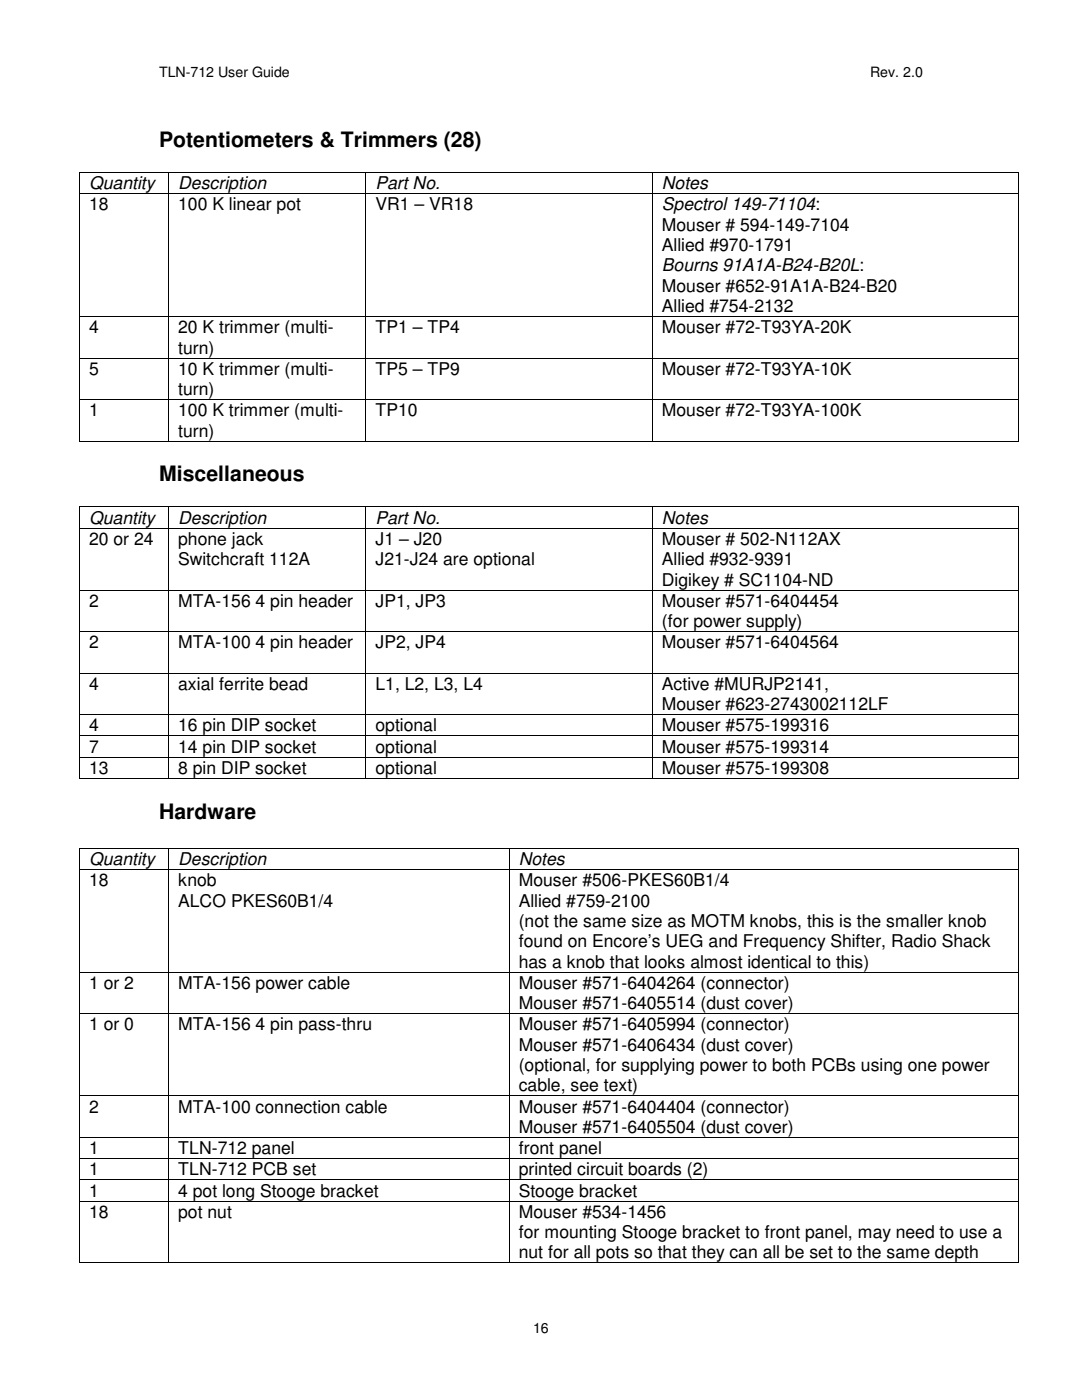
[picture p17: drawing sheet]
<svg xmlns="http://www.w3.org/2000/svg" width="216mm" height="279mm" viewBox="0 0 216 279" stroke-linecap="round" stroke-linejoin="round" font-family="sans-serif">
<defs><g id="words">
<g font-size="4.2">
<text x="31.7" y="29.3">Potentiometers &amp; Trimmers (28)</text>
<text x="31.7" y="96.1">Miscellaneous</text>
<text x="31.7" y="163.4">Hardware</text>
</g>
<g font-size="3.5">
<text x="17.8" y="37.7">Quantity</text>
<text x="17.8" y="42">18</text>
<text x="35.6" y="37.7">Description</text>
<text x="35.6" y="42">100 K linear pot</text>
<text x="74.9" y="37.7">Part No.</text>
<text x="74.9" y="42">VR1 – VR18</text>
<text x="132.1" y="37.7">Notes</text>
<text x="132.1" y="42">Spectrol 149-71104:</text>
<text x="132.1" y="46.1">Mouser # 594-149-7104</text>
<text x="132.1" y="50.1">Allied #970-1791</text>
<text x="132.1" y="54.1">Bourns 91A1A-B24-B20L:</text>
<text x="132.1" y="58.2">Mouser #652-91A1A-B24-B20</text>
<text x="132.1" y="62.3">Allied #754-2132</text>
<text x="17.8" y="66.5">4</text>
<text x="35.6" y="66.5">20 K trimmer (multi-</text>
<text x="35.6" y="70.6">turn)</text>
<text x="74.9" y="66.5">TP1 – TP4</text>
<text x="132.1" y="66.5">Mouser #72-T93YA-20K</text>
<text x="17.8" y="74.8">5</text>
<text x="35.6" y="74.8">10 K trimmer (multi-</text>
<text x="74.9" y="74.8">TP5 – TP9</text>
<text x="132.1" y="74.8">Mouser #72-T93YA-10K</text>
<text x="17.8" y="83.1">1</text>
<text x="35.6" y="78.9">turn)</text>
<text x="35.6" y="83.1">100 K trimmer (multi-</text>
<text x="74.9" y="83.1">TP10</text>
<text x="132.1" y="83.1">Mouser #72-T93YA-100K</text>
<text x="35.6" y="87.1">turn)</text>
<text x="17.8" y="104.5">Quantity</text>
<text x="35.6" y="104.5">Description</text>
<text x="74.9" y="104.5">Part No.</text>
<text x="132.1" y="104.5">Notes</text>
<text x="17.8" y="108.8">20 or 24</text>
<text x="35.6" y="112.8">Switchcraft 112A</text>
<text x="35.6" y="108.8">phone jack</text>
<text x="74.9" y="112.8">J21-J24 are optional</text>
<text x="74.9" y="108.8">J1 – J20</text>
<text x="132.1" y="112.8">Allied #932-9391</text>
<text x="132.1" y="108.8">Mouser # 502-N112AX</text>
<text x="132.1" y="116.9">Digikey # SC1104-ND</text>
<text x="17.8" y="121.1">2</text>
<text x="35.6" y="121.1">MTA-156</text>
<text x="51" y="121.1">4 pin header</text>
<text x="74.9" y="121.1">JP1, JP3</text>
<text x="132.1" y="121.1">Mouser #571-6404454</text>
<text x="132.1" y="125.2">(for power supply)</text>
<text x="17.8" y="129.4">2</text>
<text x="35.6" y="129.4">MTA-100</text>
<text x="51" y="129.4">4 pin header</text>
<text x="74.9" y="129.4">JP2, JP4</text>
<text x="132.1" y="129.4">Mouser #571-6404564</text>
<text x="17.8" y="137.7">4</text>
<text x="35.6" y="137.7">axial ferrite bead</text>
<text x="74.9" y="137.7">L1, L2, L3, L4</text>
<text x="132.1" y="137.7">Active #MURJP2141,</text>
<text x="132.1" y="141.7">Mouser #623-2743002112LF</text>
<text x="17.8" y="146">4</text>
<text x="35.6" y="146">16 pin DIP socket</text>
<text x="74.9" y="146">optional</text>
<text x="132.1" y="146">Mouser #575-199316</text>
<text x="17.8" y="150.2">7</text>
<text x="17.8" y="154.4">13</text>
<text x="35.6" y="154.4">8 pin DIP socket</text>
<text x="35.6" y="150.2">14 pin DIP socket</text>
<text x="74.9" y="154.4">optional</text>
<text x="74.9" y="150.2">optional</text>
<text x="132.1" y="154.4">Mouser #575-199308</text>
<text x="132.1" y="150.2">Mouser #575-199314</text>
<text x="17.8" y="172.6">Quantity</text>
<text x="35.6" y="172.6">Description</text>
<text x="103.5" y="172.6">Notes</text>
<text x="17.8" y="176.9">18</text>
<text x="35.6" y="176.9">knob</text>
<text x="103.5" y="176.9">Mouser #506-PKES60B1/4</text>
<text x="35.6" y="180.9">ALCO PKES60B1/4</text>
<text x="103.5" y="180.9">Allied #759-2100</text>
<text x="103.5" y="185">(not the same size as MOTM knobs, this is the smaller knob</text>
<text x="103.5" y="189.1">found on Encore’s UEG and Frequency Shifter, Radio Shack</text>
<text x="17.8" y="197.4">1 or 2</text>
<text x="35.6" y="197.4">MTA-156 power cable</text>
<text x="103.5" y="197.4">Mouser #571-6404264 (connector)</text>
<text x="103.5" y="193.1">has a knob that looks almost identical to this)</text>
<text x="103.5" y="201.4">Mouser #571-6405514 (dust cover)</text>
<text x="17.8" y="205.6">1 or 0</text>
<text x="35.6" y="205.6">MTA-156</text>
<text x="51" y="205.6">4 pin pass-thru</text>
<text x="103.5" y="205.6">Mouser #571-6405994 (connector)</text>
<text x="103.5" y="209.7">Mouser #571-6406434 (dust cover)</text>
<text x="103.5" y="213.7">(optional, for supplying power to both PCBs using one power</text>
<text x="103.5" y="217.8">cable, see text)</text>
<text x="17.8" y="222">2</text>
<text x="35.6" y="222">MTA-100 connection cable</text>
<text x="103.5" y="222">Mouser #571-6404404 (connector)</text>
<text x="103.5" y="226.1">Mouser #571-6405504 (dust cover)</text>
<text x="17.8" y="230.3">1</text>
<text x="35.6" y="230.3">TLN-712 panel</text>
<text x="103.5" y="230.3">front panel</text>
<text x="17.8" y="234.6">1</text>
<text x="17.8" y="238.8">1</text>
<text x="35.6" y="234.6">TLN-712 PCB set</text>
<text x="35.6" y="238.8">4 pot long Stooge bracket</text>
<text x="103.5" y="234.6">printed circuit boards (2)</text>
<text x="103.5" y="238.8">Stooge bracket</text>
<text x="17.8" y="243">18</text>
<text x="35.6" y="243">pot nut</text>
<text x="103.5" y="243">Mouser #534-1456</text>
<text x="103.5" y="247.1">for mounting Stooge bracket to front panel, may need to use a</text>
<text x="103.5" y="251.1">nut for all pots so that they can all be set to the same depth</text>
</g>
<g font-size="2.8">
<text x="31.7" y="15.3">TLN-712 User Guide</text>
<text x="173.6" y="15.3">Rev. 2.0</text>
<text x="106.4" y="266">16</text>
</g>
</g></defs>
<g fill="#000">
<path d="M15.8 34.3h.2v.2h-.2zM15.8 38.6h.2v.1h-.2zM33.6 34.3h.1v.2h-.1zM33.6 38.6h.1v.1h-.1zM72.9 34.3h.2v.2h-.2zM72.9 38.6h.2v.1h-.2zM130.1 34.3h.2v.2h-.2zM130.1 38.6h.2v.1h-.2zM203.1 34.3h.2v.2h-.2zM203.1 38.6h.2v.1h-.2zM15.8 63.1h.2v.1h-.2zM15.8 71.4h.2v.1h-.2z"/>
<path d="M15.8 79.7h.2v.1h-.2zM33.6 63.1h.1v.1h-.1zM33.6 71.4h.1v.1h-.1zM33.6 79.7h.1v.1h-.1zM72.9 63.1h.2v.1h-.2zM72.9 71.4h.2v.1h-.2zM72.9 79.7h.2v.1h-.2zM130.1 63.1h.2v.1h-.2zM130.1 71.4h.2v.1h-.2zM130.1 79.7h.2v.1h-.2zM203.1 63.1h.2v.1h-.2zM203.1 71.4h.2v.1h-.2z"/>
<path d="M203.1 79.7h.2v.1h-.2zM15.8 88h.2v.1h-.2zM33.6 88h.1v.1h-.1zM72.9 88h.2v.1h-.2zM130.1 88h.2v.1h-.2zM203.1 88h.2v.1h-.2zM15.8 101.1h.2v.2h-.2zM15.8 105.3h.2v.2h-.2zM15.8 117.7h.2v.2h-.2zM33.6 101.1h.1v.2h-.1zM33.6 105.3h.1v.2h-.1zM33.6 117.7h.1v.2h-.1z"/>
<path d="M72.9 101.1h.2v.2h-.2zM72.9 105.3h.2v.2h-.2zM72.9 117.7h.2v.2h-.2zM130.1 101.1h.2v.2h-.2zM130.1 105.3h.2v.2h-.2zM130.1 117.7h.2v.2h-.2zM203.1 101.1h.2v.2h-.2zM203.1 105.3h.2v.2h-.2zM203.1 117.7h.2v.2h-.2zM15.8 126h.2v.2h-.2zM15.8 134.2h.2v.2h-.2zM33.6 126h.1v.2h-.1z"/>
<path d="M33.6 134.2h.1v.2h-.1zM72.9 126h.2v.2h-.2zM72.9 134.2h.2v.2h-.2zM130.1 126h.2v.2h-.2zM130.1 134.2h.2v.2h-.2zM203.1 126h.2v.2h-.2zM203.1 134.2h.2v.2h-.2zM15.8 142.5h.2v.2h-.2zM15.8 146.8h.2v.1h-.2zM15.8 151h.2v.2h-.2zM15.8 155.2h.2v.2h-.2zM33.6 142.5h.1v.2h-.1z"/>
<path d="M33.6 146.8h.1v.1h-.1zM33.6 151h.1v.2h-.1zM33.6 155.2h.1v.2h-.1zM72.9 142.5h.2v.2h-.2zM72.9 146.8h.2v.1h-.2zM72.9 151h.2v.2h-.2zM72.9 155.2h.2v.2h-.2zM130.1 142.5h.2v.2h-.2zM130.1 146.8h.2v.1h-.2zM130.1 151h.2v.2h-.2zM130.1 155.2h.2v.2h-.2zM203.1 142.5h.2v.2h-.2z"/>
<path d="M203.1 146.8h.2v.1h-.2zM203.1 151h.2v.2h-.2zM203.1 155.2h.2v.2h-.2zM15.8 169.2h.2v.2h-.2zM15.8 173.4h.2v.2h-.2zM33.6 169.2h.1v.2h-.1zM33.6 173.4h.1v.2h-.1zM101.5 169.2h.2v.2h-.2zM101.5 173.4h.2v.2h-.2zM203.1 169.2h.2v.2h-.2zM203.1 173.4h.2v.2h-.2zM15.8 193.9h.2v.2h-.2z"/>
<path d="M33.6 193.9h.1v.2h-.1zM101.5 193.9h.2v.2h-.2zM203.1 193.9h.2v.2h-.2zM15.8 202.2h.2v.2h-.2zM15.8 218.6h.2v.2h-.2zM33.6 202.2h.1v.2h-.1zM33.6 218.6h.1v.2h-.1zM101.5 202.2h.2v.2h-.2zM101.5 218.6h.2v.2h-.2zM203.1 202.2h.2v.2h-.2zM203.1 218.6h.2v.2h-.2zM15.8 226.9h.2v.2h-.2z"/>
<path d="M15.8 231.1h.2v.2h-.2zM15.8 235.4h.2v.1h-.2zM15.8 239.6h.2v.2h-.2zM33.6 226.9h.1v.2h-.1zM33.6 231.1h.1v.2h-.1zM33.6 235.4h.1v.1h-.1zM33.6 239.6h.1v.2h-.1zM101.5 226.9h.2v.2h-.2zM101.5 231.1h.2v.2h-.2zM101.5 235.4h.2v.1h-.2zM101.5 239.6h.2v.2h-.2zM203.1 226.9h.2v.2h-.2z"/>
<path d="M203.1 231.1h.2v.2h-.2zM203.1 235.4h.2v.1h-.2zM203.1 239.6h.2v.2h-.2zM15.8 251.9h.2v.2h-.2zM33.6 251.9h.1v.2h-.1zM101.5 251.9h.2v.2h-.2zM203.1 251.9h.2v.2h-.2z"/>
</g>
<g fill="none" stroke="#000" stroke-width=".2">
<path d="M15.9 34.5v4.1M15.9 38.7v24.4M16 34.4h17.6M16 38.7h17.6M33.7 34.5v4.1M33.7 38.7v24.4M33.7 34.4h39.2M33.7 38.7h39.2M73 34.5v4.1M73 38.7v24.4M73.1 34.4h57M73.1 38.7h57"/>
<path d="M130.2 34.5v4.1M130.2 38.7v24.4M130.3 34.4h72.8M130.3 38.7h72.8M203.2 34.5v4.1M203.2 38.7v24.4M15.9 63.2v8.2M15.9 71.5v8.2M15.9 79.8v8.2M16 63.2h17.6M16 71.5h17.6M16 79.8h17.6"/>
<path d="M33.7 63.2v8.2M33.7 71.5v8.2M33.7 79.8v8.2M33.7 63.2h39.2M33.7 71.5h39.2M33.7 79.8h39.2M73 63.2v8.2M73 71.5v8.2M73 79.8v8.2M73.1 63.2h57M73.1 71.5h57M73.1 79.8h57"/>
<path d="M130.2 63.2v8.2M130.2 71.5v8.2M130.2 79.8v8.2M130.3 63.2h72.8M130.3 71.5h72.8M130.3 79.8h72.8M203.2 63.2v8.2M203.2 71.5v8.2M203.2 79.8v8.2M16 88.1h17.6M33.7 88.1h39.2M73.1 88.1h57"/>
<path d="M130.3 88.1h72.8M15.9 101.3v4M15.9 105.5v12.2M15.9 117.9v8.1M16 101.2h17.6M16 105.4h17.6M16 117.8h17.6M33.7 101.3v4M33.7 105.5v12.2M33.7 117.9v8.1M33.7 101.2h39.2M33.7 105.4h39.2"/>
<path d="M33.7 117.8h39.2M73 101.3v4M73 105.5v12.2M73 117.9v8.1M73.1 101.2h57M73.1 105.4h57M73.1 117.8h57M130.2 101.3v4M130.2 105.5v12.2M130.2 117.9v8.1M130.3 101.2h72.8M130.3 105.4h72.8"/>
<path d="M130.3 117.8h72.8M203.2 101.3v4M203.2 105.5v12.2M203.2 117.9v8.1M15.9 126.2v8M15.9 134.4v8.1M16 126.1h17.6M16 134.3h17.6M33.7 126.2v8M33.7 134.4v8.1M33.7 126.1h39.2M33.7 134.3h39.2"/>
<path d="M73 126.2v8M73 134.4v8.1M73.1 126.1h57M73.1 134.3h57M130.2 126.2v8M130.2 134.4v8.1M130.3 126.1h72.8M130.3 134.3h72.8M203.2 126.2v8M203.2 134.4v8.1M15.9 142.7v4.1M15.9 146.9v4.1"/>
<path d="M15.9 151.2v4M16 142.6h17.6M16 146.9h17.6M16 151.1h17.6M16 155.3h17.6M33.7 142.7v4.1M33.7 146.9v4.1M33.7 151.2v4M33.7 142.6h39.2M33.7 146.9h39.2M33.7 151.1h39.2M33.7 155.3h39.2"/>
<path d="M73 142.7v4.1M73 146.9v4.1M73 151.2v4M73.1 142.6h57M73.1 146.9h57M73.1 151.1h57M73.1 155.3h57M130.2 142.7v4.1M130.2 146.9v4.1M130.2 151.2v4M130.3 142.6h72.8M130.3 146.9h72.8"/>
<path d="M130.3 151.1h72.8M130.3 155.3h72.8M203.2 142.7v4.1M203.2 146.9v4.1M203.2 151.2v4M15.9 169.4v4M15.9 173.6v20.3M16 169.3h17.6M16 173.5h17.6M33.7 169.4v4M33.7 173.6v20.3M33.7 169.3h67.8"/>
<path d="M33.7 173.5h67.8M101.6 169.4v4M101.6 173.6v20.3M101.7 169.3h101.4M101.7 173.5h101.4M203.2 169.4v4M203.2 173.6v20.3M15.9 194.1v8.1M16 194h17.6M33.7 194.1v8.1M33.7 194h67.8M101.6 194.1v8.1"/>
<path d="M101.7 194h101.4M203.2 194.1v8.1M15.9 202.4v16.2M15.9 218.8v8.1M16 202.3h17.6M16 218.7h17.6M33.7 202.4v16.2M33.7 218.8v8.1M33.7 202.3h67.8M33.7 218.7h67.8M101.6 202.4v16.2M101.6 218.8v8.1"/>
<path d="M101.7 202.3h101.4M101.7 218.7h101.4M203.2 202.4v16.2M203.2 218.8v8.1M15.9 227.1v4M15.9 231.3v4.1M15.9 235.5v4.1M15.9 239.8v12.1M16 227h17.6M16 231.2h17.6M16 235.5h17.6M16 239.7h17.6"/>
<path d="M33.7 227.1v4M33.7 231.3v4.1M33.7 235.5v4.1M33.7 239.8v12.1M33.7 227h67.8M33.7 231.2h67.8M33.7 235.5h67.8M33.7 239.7h67.8M101.6 227.1v4M101.6 231.3v4.1M101.6 235.5v4.1M101.6 239.8v12.1"/>
<path d="M101.7 227h101.4M101.7 231.2h101.4M101.7 235.5h101.4M101.7 239.7h101.4M203.2 227.1v4M203.2 231.3v4.1M203.2 235.5v4.1M203.2 239.8v12.1M16 252h17.6M33.7 252h67.8M101.7 252h101.4"/>
</g>
<use href="#words"/>
</svg>
